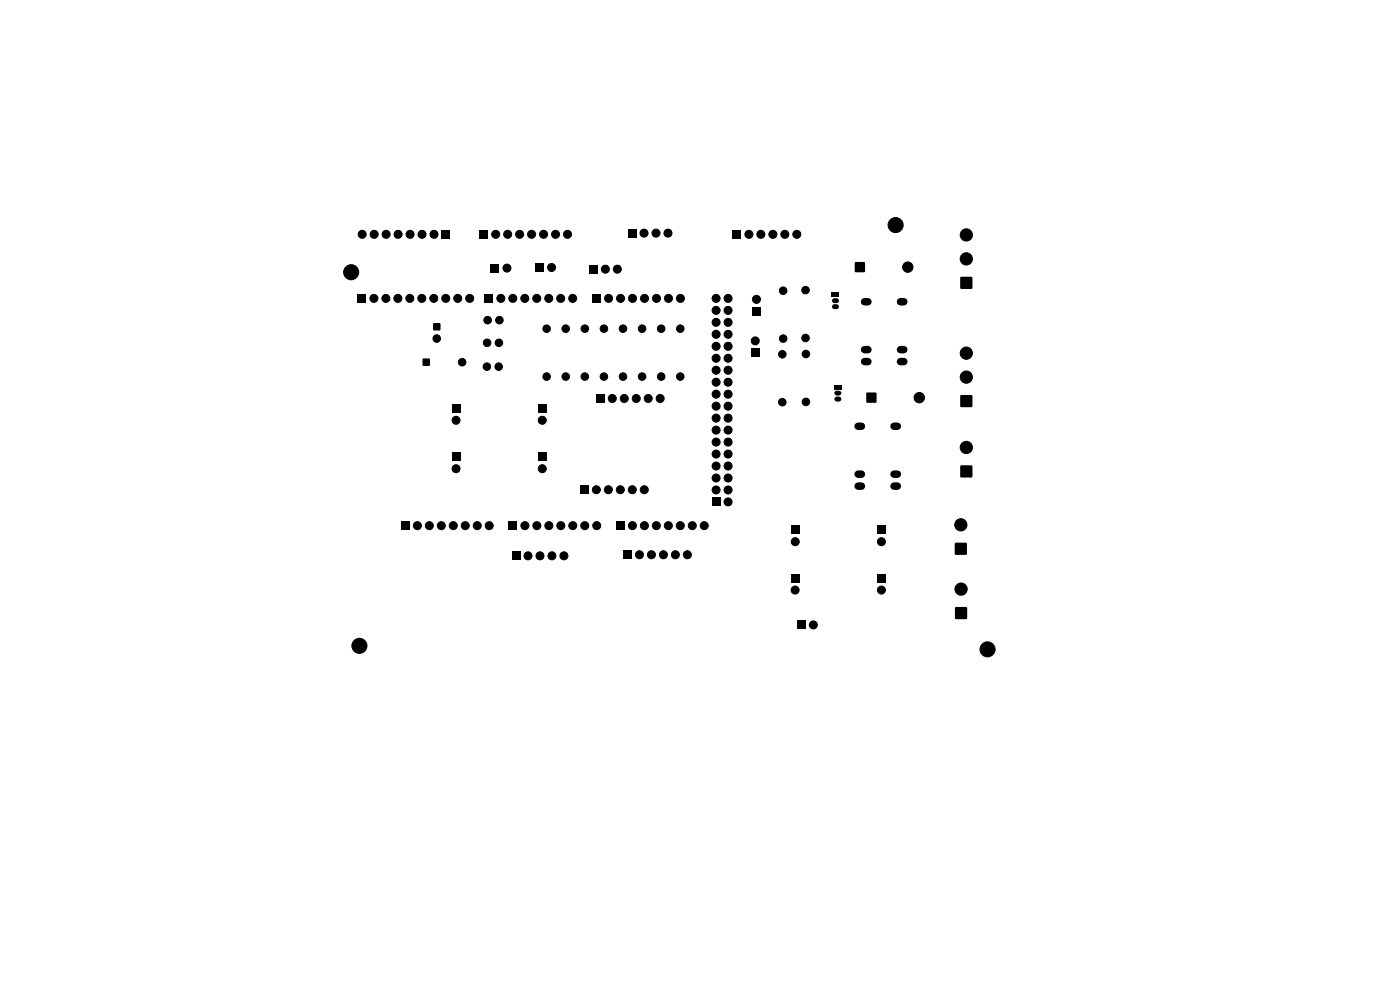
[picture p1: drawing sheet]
<svg xmlns="http://www.w3.org/2000/svg" width="297mm" height="210mm" viewBox="0 0 297 210" stroke-linecap="round" stroke-linejoin="round" font-family="sans-serif">
<g fill="#000" stroke="#000" stroke-width=".21">
<circle cx="74.5" cy="57.7" r="1.6"/>
<circle cx="76.8" cy="49.7" r=".85"/>
<circle cx="79.4" cy="49.7" r=".85"/>
<circle cx="81.9" cy="49.7" r=".85"/>
<circle cx="84.5" cy="49.7" r=".85"/>
<circle cx="87" cy="49.7" r=".85"/>
<circle cx="89.5" cy="49.7" r=".85"/>
<circle cx="92.1" cy="49.7" r=".85"/>
<circle cx="105.2" cy="49.7" r=".85"/>
<circle cx="107.5" cy="56.9" r=".85"/>
<circle cx="107.7" cy="49.7" r=".85"/>
<circle cx="110.2" cy="49.7" r=".85"/>
<circle cx="112.8" cy="49.7" r=".85"/>
<circle cx="115.3" cy="49.7" r=".85"/>
<circle cx="117" cy="56.7" r=".85"/>
<circle cx="117.9" cy="49.7" r=".85"/>
<circle cx="120.4" cy="49.7" r=".85"/>
<circle cx="128.4" cy="57.1" r=".85"/>
<circle cx="131" cy="57.1" r=".85"/>
<circle cx="136.6" cy="49.5" r=".85"/>
<circle cx="139.2" cy="49.5" r=".85"/>
<circle cx="141.7" cy="49.5" r=".85"/>
<circle cx="158.9" cy="49.7" r=".85"/>
<circle cx="161.4" cy="49.7" r=".85"/>
<circle cx="164" cy="49.7" r=".85"/>
<circle cx="166.5" cy="49.7" r=".85"/>
<circle cx="169" cy="49.7" r=".85"/>
<circle cx="190" cy="47.7" r="1.6"/>
<circle cx="192.6" cy="56.7" r="1.1"/>
<circle cx="205" cy="54.9" r="1.3"/>
<circle cx="205" cy="49.8" r="1.3"/>
<circle cx="79.3" cy="63.3" r=".85"/>
<circle cx="81.9" cy="63.3" r=".85"/>
<circle cx="84.4" cy="63.3" r=".85"/>
<circle cx="86.9" cy="63.3" r=".85"/>
<circle cx="89.5" cy="63.3" r=".85"/>
<circle cx="92" cy="63.3" r=".85"/>
<circle cx="92.7" cy="71.8" r=".8"/>
<circle cx="94.6" cy="63.3" r=".85"/>
<circle cx="97.1" cy="63.3" r=".85"/>
<circle cx="98" cy="76.8" r=".8"/>
<circle cx="99.6" cy="63.3" r=".85"/>
<circle cx="103.3" cy="77.8" r=".8"/>
<circle cx="103.3" cy="72.7" r=".8"/>
<circle cx="103.4" cy="67.9" r=".8"/>
<circle cx="105.8" cy="77.8" r=".8"/>
<circle cx="105.8" cy="72.7" r=".8"/>
<circle cx="105.9" cy="67.9" r=".8"/>
<circle cx="106.2" cy="63.3" r=".85"/>
<circle cx="108.8" cy="63.3" r=".85"/>
<circle cx="111.3" cy="63.3" r=".85"/>
<circle cx="113.9" cy="63.3" r=".85"/>
<circle cx="116" cy="69.7" r=".8"/>
<circle cx="116" cy="79.9" r=".8"/>
<circle cx="116.4" cy="63.3" r=".85"/>
<circle cx="118.9" cy="63.3" r=".85"/>
<circle cx="120" cy="69.7" r=".8"/>
<circle cx="120" cy="79.9" r=".8"/>
<circle cx="121.5" cy="63.3" r=".85"/>
<circle cx="124.1" cy="69.7" r=".8"/>
<circle cx="124.1" cy="79.9" r=".8"/>
<circle cx="128.1" cy="69.7" r=".8"/>
<circle cx="128.1" cy="79.9" r=".8"/>
<circle cx="129.1" cy="63.3" r=".85"/>
<circle cx="131.6" cy="63.3" r=".85"/>
<circle cx="132.2" cy="69.7" r=".8"/>
<circle cx="132.2" cy="79.9" r=".8"/>
<circle cx="134.2" cy="63.3" r=".85"/>
<circle cx="136.2" cy="69.7" r=".8"/>
<circle cx="136.2" cy="79.9" r=".8"/>
<circle cx="136.7" cy="63.3" r=".85"/>
<circle cx="139.3" cy="63.3" r=".85"/>
<circle cx="140.3" cy="79.9" r=".8"/>
<circle cx="140.3" cy="69.7" r=".8"/>
<circle cx="141.8" cy="63.3" r=".85"/>
<circle cx="144.3" cy="69.7" r=".8"/>
<circle cx="144.3" cy="79.9" r=".8"/>
<circle cx="144.3" cy="63.3" r=".85"/>
<circle cx="151.9" cy="63.3" r=".85"/>
<circle cx="151.9" cy="76" r=".85"/>
<circle cx="151.9" cy="70.9" r=".85"/>
<circle cx="151.9" cy="65.8" r=".85"/>
<circle cx="151.9" cy="73.5" r=".85"/>
<circle cx="151.9" cy="68.4" r=".85"/>
<circle cx="151.9" cy="78.5" r=".85"/>
<circle cx="154.5" cy="63.3" r=".85"/>
<circle cx="154.5" cy="78.5" r=".85"/>
<circle cx="154.5" cy="70.9" r=".85"/>
<circle cx="154.5" cy="68.4" r=".85"/>
<circle cx="154.5" cy="65.8" r=".85"/>
<circle cx="154.5" cy="73.5" r=".85"/>
<circle cx="154.5" cy="76" r=".85"/>
<circle cx="160.2" cy="72.3" r=".85"/>
<circle cx="160.5" cy="63.5" r=".85"/>
<circle cx="166" cy="75.2" r=".8"/>
<circle cx="166.1" cy="71.8" r=".8"/>
<circle cx="166.1" cy="61.7" r=".8"/>
<circle cx="170.9" cy="71.7" r=".8"/>
<circle cx="170.9" cy="61.5" r=".8"/>
<circle cx="171" cy="75.1" r=".8"/>
<circle cx="205" cy="74.9" r="1.3"/>
<circle cx="205" cy="80" r="1.3"/>
<circle cx="96.7" cy="89.2" r=".85"/>
<circle cx="96.7" cy="99.4" r=".85"/>
<circle cx="115" cy="89.2" r=".85"/>
<circle cx="115" cy="99.4" r=".85"/>
<circle cx="129.9" cy="84.5" r=".85"/>
<circle cx="132.4" cy="84.5" r=".85"/>
<circle cx="135" cy="84.5" r=".85"/>
<circle cx="137.5" cy="84.5" r=".85"/>
<circle cx="140.1" cy="84.5" r=".85"/>
<circle cx="151.9" cy="86.2" r=".85"/>
<circle cx="151.9" cy="83.6" r=".85"/>
<circle cx="151.9" cy="91.2" r=".85"/>
<circle cx="151.9" cy="81.1" r=".85"/>
<circle cx="151.9" cy="88.7" r=".85"/>
<circle cx="151.9" cy="98.9" r=".85"/>
<circle cx="151.9" cy="96.3" r=".85"/>
<circle cx="151.9" cy="93.8" r=".85"/>
<circle cx="154.5" cy="98.9" r=".85"/>
<circle cx="154.5" cy="96.3" r=".85"/>
<circle cx="154.5" cy="86.2" r=".85"/>
<circle cx="154.5" cy="93.8" r=".85"/>
<circle cx="154.5" cy="83.6" r=".85"/>
<circle cx="154.5" cy="88.7" r=".85"/>
<circle cx="154.5" cy="91.2" r=".85"/>
<circle cx="154.5" cy="81.1" r=".85"/>
<circle cx="166" cy="85.3" r=".8"/>
<circle cx="171" cy="85.3" r=".8"/>
<circle cx="195" cy="84.4" r="1.1"/>
<circle cx="205" cy="94.9" r="1.3"/>
<circle cx="88.5" cy="111.5" r=".85"/>
<circle cx="91.1" cy="111.5" r=".85"/>
<circle cx="93.6" cy="111.5" r=".85"/>
<circle cx="96.2" cy="111.5" r=".85"/>
<circle cx="98.7" cy="111.5" r=".85"/>
<circle cx="101.2" cy="111.5" r=".85"/>
<circle cx="103.8" cy="111.5" r=".85"/>
<circle cx="111.4" cy="111.5" r=".85"/>
<circle cx="112" cy="117.9" r=".85"/>
<circle cx="113.9" cy="111.5" r=".85"/>
<circle cx="114.6" cy="117.9" r=".85"/>
<circle cx="116.4" cy="111.5" r=".85"/>
<circle cx="117.1" cy="117.9" r=".85"/>
<circle cx="119" cy="111.5" r=".85"/>
<circle cx="119.6" cy="117.9" r=".85"/>
<circle cx="121.5" cy="111.5" r=".85"/>
<circle cx="124.1" cy="111.5" r=".85"/>
<circle cx="126.5" cy="103.9" r=".85"/>
<circle cx="126.6" cy="111.5" r=".85"/>
<circle cx="129.1" cy="103.9" r=".85"/>
<circle cx="131.6" cy="103.9" r=".85"/>
<circle cx="134.1" cy="103.9" r=".85"/>
<circle cx="134.2" cy="111.5" r=".85"/>
<circle cx="135.7" cy="117.7" r=".85"/>
<circle cx="136.7" cy="103.9" r=".85"/>
<circle cx="136.7" cy="111.5" r=".85"/>
<circle cx="138.2" cy="117.7" r=".85"/>
<circle cx="139.2" cy="111.5" r=".85"/>
<circle cx="140.7" cy="117.7" r=".85"/>
<circle cx="141.8" cy="111.5" r=".85"/>
<circle cx="143.3" cy="117.7" r=".85"/>
<circle cx="144.3" cy="111.5" r=".85"/>
<circle cx="145.8" cy="117.7" r=".85"/>
<circle cx="146.9" cy="111.5" r=".85"/>
<circle cx="149.4" cy="111.5" r=".85"/>
<circle cx="151.9" cy="101.4" r=".85"/>
<circle cx="151.9" cy="103.9" r=".85"/>
<circle cx="154.5" cy="101.4" r=".85"/>
<circle cx="154.5" cy="103.9" r=".85"/>
<circle cx="154.5" cy="106.5" r=".85"/>
<circle cx="168.7" cy="114.9" r=".85"/>
<circle cx="187" cy="114.9" r=".85"/>
<circle cx="203.8" cy="111.3" r="1.3"/>
<circle cx="76.3" cy="137" r="1.6"/>
<circle cx="168.7" cy="125.2" r=".85"/>
<circle cx="172.5" cy="132.6" r=".85"/>
<circle cx="187" cy="125.2" r=".85"/>
<circle cx="203.9" cy="125" r="1.3"/>
<circle cx="209.5" cy="137.8" r="1.6"/>
</g>
<g fill="#000">
<path d="M93.8 48.9h1.7v1.7h-1.7zM101.8 48.9h1.7v1.7h-1.7zM104.2 56h1.7v1.7h-1.7zM113.6 55.9h1.7v1.7h-1.7zM125 56.2h1.7v1.7h-1.7zM133.2 48.6h1.7v1.7h-1.7zM155.5 48.9h1.7v1.7h-1.7zM181.4 55.6h2v2.1h-2zM75.9 62.4h1.7v1.7h-1.7zM89.7 76.1h1.4v1.5h-1.4zM91.9 68.6h1.5v1.4h-1.5zM102.9 62.4h1.7v1.7h-1.7z"/>
<path d="M125.7 62.4h1.7v1.7h-1.7zM159.4 74h1.7v1.7h-1.7zM159.6 65.2h1.7v1.7h-1.7zM176.5 62h1.5v1h-1.5zM203.8 58.8h2.4v2.4h-2.4zM95.9 85.8h1.7v1.7h-1.7zM95.9 96h1.7v1.7h-1.7zM114.2 85.8h1.7v1.7h-1.7zM114.2 96h1.7v1.7h-1.7zM126.5 83.7h1.7v1.7h-1.7zM177 81.6h1.5v1h-1.5zM183.8 83.3h2.1v2.1h-2.1z"/>
<path d="M203.8 83.9h2.4v2.4h-2.4zM85.2 110.7h1.7v1.7h-1.7zM108 110.7h1.7v1.7h-1.7zM108.6 117.1h1.7v1.7h-1.7zM123.1 103h1.7v1.7h-1.7zM130.8 110.7h1.7v1.7h-1.7zM132.3 116.8h1.7v1.7h-1.7zM151.1 105.6h1.7v1.7h-1.7zM167.9 111.5h1.7v1.7h-1.7zM186.1 111.5h1.7v1.7h-1.7zM202.6 115.2h2.5v2.4h-2.5zM203.8 98.8h2.4v2.4h-2.4z"/>
<path d="M167.8 121.8h1.7v1.7h-1.7zM169.1 131.7h1.8v1.7h-1.8zM186.1 121.8h1.7v1.7h-1.7zM202.7 128.8h2.4v2.5h-2.4z"/>
</g>
<path d="M177 63.8h.5M177 65h.5M177.5 83.4h.5M177.5 84.7h.5" fill="none" stroke="#000" stroke-width="1.1"/>
<path d="M183.4 64h.7M183.4 74.2h.7M183.4 76.7h.7M191 64h.7M191 74.2h.7M191 76.7h.7M182 90.4h.7M189.7 90.4h.7M182 100.6h.7M182 103.1h.7M189.7 100.6h.7M189.7 103.1h.7" fill="none" stroke="#000" stroke-width="1.6"/>
</svg>
